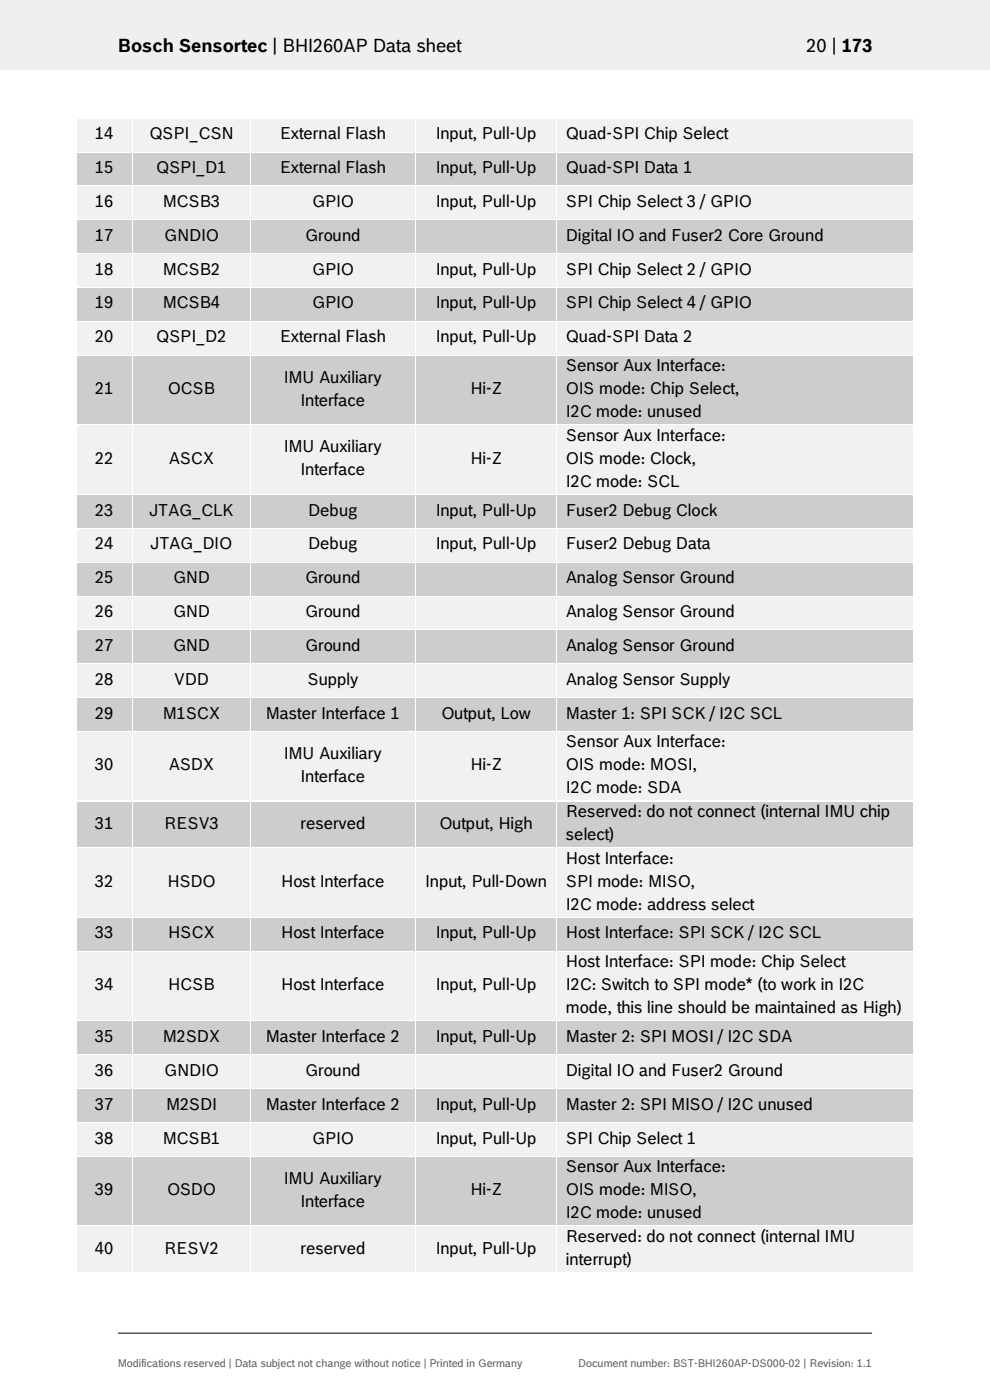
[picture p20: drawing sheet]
<svg xmlns="http://www.w3.org/2000/svg" width="210mm" height="297mm" viewBox="0 0 210 297" stroke-linecap="round" stroke-linejoin="round" font-family="sans-serif">
<defs><g id="words">
<g font-size="3.9">
<text x="25" y="11.1">Bosch Sensortec | BHI260AP Data sheet</text>
<text x="171" y="11.1">20 | 173</text>
</g>
<g font-size="3.5">
<text x="20.2" y="29.5">14</text>
<text x="31.7" y="29.5">QSPI_CSN</text>
<text x="59.4" y="29.5">External Flash</text>
<text x="92.5" y="29.5">Input, Pull-Up</text>
<text x="120.1" y="29.5">Quad-SPI Chip Select</text>
<text x="20.2" y="36.7">15</text>
<text x="33.1" y="36.7">QSPI_D1</text>
<text x="59.4" y="36.7">External Flash</text>
<text x="92.5" y="36.7">Input, Pull-Up</text>
<text x="120.1" y="36.7">Quad-SPI Data 1</text>
<text x="20.2" y="43.9">16</text>
<text x="34.5" y="43.9">MCSB3</text>
<text x="66.2" y="43.9">GPIO</text>
<text x="92.5" y="43.9">Input, Pull-Up</text>
<text x="120.1" y="43.9">SPI Chip Select 3 / GPIO</text>
<text x="20.2" y="51.1">17</text>
<text x="34.8" y="51.1">GNDIO</text>
<text x="64.7" y="51.1">Ground</text>
<text x="120.1" y="51.1">Digital IO and Fuser2 Core Ground</text>
<text x="20.2" y="58.3">18</text>
<text x="34.5" y="58.3">MCSB2</text>
<text x="66.2" y="58.3">GPIO</text>
<text x="92.5" y="58.3">Input, Pull-Up</text>
<text x="120.1" y="58.3">SPI Chip Select 2 / GPIO</text>
<text x="20.2" y="65.4">19</text>
<text x="34.5" y="65.4">MCSB4</text>
<text x="66.2" y="65.4">GPIO</text>
<text x="92.5" y="65.4">Input, Pull-Up</text>
<text x="120.1" y="65.4">SPI Chip Select 4 / GPIO</text>
<text x="20.2" y="72.6">20</text>
<text x="33.1" y="72.6">QSPI_D2</text>
<text x="59.4" y="72.6">External Flash</text>
<text x="92.5" y="72.6">Input, Pull-Up</text>
<text x="120.1" y="72.6">Quad-SPI Data 2</text>
<text x="20.2" y="83.6">21</text>
<text x="35.6" y="83.6">OCSB</text>
<text x="60.2" y="81.2">IMU Auxiliary</text>
<text x="99.8" y="83.6">Hi-Z</text>
<text x="120.1" y="78.7">Sensor Aux Interface:</text>
<text x="120.1" y="83.6">OIS mode: Chip Select,</text>
<text x="63.8" y="86.1">Interface</text>
<text x="120.1" y="88.5">I2C mode: unused</text>
<text x="60.2" y="96">IMU Auxiliary</text>
<text x="120.1" y="93.5">Sensor Aux Interface:</text>
<text x="20.2" y="98.4">22</text>
<text x="35.8" y="98.4">ASCX</text>
<text x="63.8" y="100.8">Interface</text>
<text x="99.8" y="98.4">Hi-Z</text>
<text x="120.1" y="98.4">OIS mode: Clock,</text>
<text x="120.1" y="103.3">I2C mode: SCL</text>
<text x="20.2" y="109.4">23</text>
<text x="31.7" y="109.4">JTAG_CLK</text>
<text x="65.4" y="109.4">Debug</text>
<text x="92.5" y="109.4">Input, Pull-Up</text>
<text x="120.1" y="109.4">Fuser2 Debug Clock</text>
<text x="20.2" y="116.5">24</text>
<text x="32" y="116.5">JTAG_DIO</text>
<text x="65.4" y="116.5">Debug</text>
<text x="92.5" y="116.5">Input, Pull-Up</text>
<text x="120.1" y="116.5">Fuser2 Debug Data</text>
<text x="20.2" y="123.7">25</text>
<text x="36.7" y="123.7">GND</text>
<text x="64.7" y="123.7">Ground</text>
<text x="120.1" y="123.7">Analog Sensor Ground</text>
<text x="20.2" y="130.9">26</text>
<text x="36.7" y="130.9">GND</text>
<text x="64.7" y="130.9">Ground</text>
<text x="120.1" y="130.9">Analog Sensor Ground</text>
<text x="20.2" y="138.1">27</text>
<text x="36.7" y="138.1">GND</text>
<text x="64.7" y="138.1">Ground</text>
<text x="120.1" y="138.1">Analog Sensor Ground</text>
<text x="20.2" y="145.2">28</text>
<text x="36.9" y="145.2">VDD</text>
<text x="65.2" y="145.2">Supply</text>
<text x="120.1" y="145.2">Analog Sensor Supply</text>
<text x="20.2" y="152.4">29</text>
<text x="34.5" y="152.4">M1SCX</text>
<text x="56.4" y="152.4">Master Interface 1</text>
<text x="93.6" y="152.4">Output, Low</text>
<text x="120.1" y="152.4">Master 1: SPI SCK / I2C SCL</text>
<text x="60.2" y="161">IMU Auxiliary</text>
<text x="120.1" y="158.5">Sensor Aux Interface:</text>
<text x="20.2" y="163.4">30</text>
<text x="35.8" y="163.4">ASDX</text>
<text x="63.8" y="165.9">Interface</text>
<text x="99.8" y="163.4">Hi-Z</text>
<text x="120.1" y="163.4">OIS mode: MOSI,</text>
<text x="120.1" y="168.3">I2C mode: SDA</text>
<text x="120.1" y="173.4">Reserved: do not connect (internal IMU chip</text>
<text x="20.2" y="175.8">31</text>
<text x="34.8" y="175.8">RESV3</text>
<text x="63.8" y="175.8">reserved</text>
<text x="93.2" y="175.8">Output, High</text>
<text x="120.1" y="178.2">select)</text>
<text x="120.1" y="183.3">Host Interface:</text>
<text x="20.2" y="188.1">32</text>
<text x="35.5" y="188.1">HSDO</text>
<text x="59.6" y="188.1">Host Interface</text>
<text x="90.2" y="188.1">Input, Pull-Down</text>
<text x="120.1" y="188.1">SPI mode: MISO,</text>
<text x="120.1" y="193">I2C mode: address select</text>
<text x="20.2" y="199.1">33</text>
<text x="35.7" y="199.1">HSCX</text>
<text x="59.6" y="199.1">Host Interface</text>
<text x="92.5" y="199.1">Input, Pull-Up</text>
<text x="120.1" y="199.1">Host Interface: SPI SCK / I2C SCL</text>
<text x="120.1" y="205.2">Host Interface: SPI mode: Chip Select</text>
<text x="20.2" y="210.1">34</text>
<text x="35.7" y="210.1">HCSB</text>
<text x="59.6" y="210.1">Host Interface</text>
<text x="92.5" y="210.1">Input, Pull-Up</text>
<text x="120.1" y="210.1">I2C: Switch to SPI mode* (to work in I2C</text>
<text x="120.1" y="214.9">mode, this line should be maintained as High)</text>
<text x="20.2" y="221.1">35</text>
<text x="34.5" y="221.1">M2SDX</text>
<text x="56.4" y="221.1">Master Interface 2</text>
<text x="92.5" y="221.1">Input, Pull-Up</text>
<text x="120.1" y="221.1">Master 2: SPI MOSI / I2C SDA</text>
<text x="20.2" y="228.2">36</text>
<text x="34.8" y="228.2">GNDIO</text>
<text x="64.7" y="228.2">Ground</text>
<text x="120.1" y="228.2">Digital IO and Fuser2 Ground</text>
<text x="20.2" y="235.4">37</text>
<text x="35.2" y="235.4">M2SDI</text>
<text x="56.4" y="235.4">Master Interface 2</text>
<text x="92.5" y="235.4">Input, Pull-Up</text>
<text x="120.1" y="235.4">Master 2: SPI MISO / I2C unused</text>
<text x="20.2" y="242.6">38</text>
<text x="34.5" y="242.6">MCSB1</text>
<text x="66.2" y="242.6">GPIO</text>
<text x="92.5" y="242.6">Input, Pull-Up</text>
<text x="120.1" y="242.6">SPI Chip Select 1</text>
<text x="60.2" y="251.1">IMU Auxiliary</text>
<text x="120.1" y="248.7">Sensor Aux Interface:</text>
<text x="20.2" y="253.6">39</text>
<text x="35.4" y="253.6">OSDO</text>
<text x="63.8" y="256">Interface</text>
<text x="99.8" y="253.6">Hi-Z</text>
<text x="120.1" y="253.6">OIS mode: MISO,</text>
<text x="120.1" y="258.4">I2C mode: unused</text>
<text x="120.1" y="263.5">Reserved: do not connect (internal IMU</text>
<text x="20.2" y="265.9">40</text>
<text x="34.8" y="265.9">RESV2</text>
<text x="63.8" y="265.9">reserved</text>
<text x="92.5" y="265.9">Input, Pull-Up</text>
<text x="120.1" y="268.4">interrupt)</text>
</g>
<g font-size="2.3" fill="#535f6b">
<text x="25" y="290">Modifications reserved | Data subject not change without notice | Printed in Germany</text>
<text x="122.7" y="290">Document number: BST-BHI260AP-DS000-02 | Revision: 1.1</text>
</g>
</g></defs>
<path d="M0 0h210v14.8h-210z" fill="#efeff0"/>
<path d="M25 282.8h160" fill="none" stroke="#000" stroke-width=".21"/>
<g fill="#f1f1f1">
<path d="M16.3 25.2h11.7v7h-11.7z" fill-rule="evenodd"/>
<path d="M18 26.2h8.2v4.9h-8.2z" fill-rule="evenodd"/>
<path d="M28.2 25.2h24.8v7h-24.8z" fill-rule="evenodd"/>
<path d="M30 26.2h21.2v4.9h-21.2z" fill-rule="evenodd"/>
<path d="M53.2 25.2h34.9v7h-34.9z" fill-rule="evenodd"/>
<path d="M55 26.2h31.2v4.9h-31.2z" fill-rule="evenodd"/>
<path d="M88.2 25.2h29.9v7h-29.9z" fill-rule="evenodd"/>
<path d="M90 26.2h26.2v4.9h-26.2z" fill-rule="evenodd"/>
<path d="M118.2 25.2h75.6v7h-75.6z" fill-rule="evenodd"/>
<path d="M120.1 26.2h71.8v4.9h-71.8z" fill-rule="evenodd"/>
</g>
<g fill="#fff">
<path d="M16 25h.2v.2h-.2z"/>
<path d="M16.2 25h11.8v.2h-11.8z"/>
<path d="M28 25h.2v.2h-.2z"/>
<path d="M28.2 25h24.8v.2h-24.8z"/>
<path d="M53 25h.2v.2h-.2z"/>
<path d="M53.2 25h34.9v.2h-34.9z"/>
<path d="M88.1 25h.1v.2h-.1z"/>
<path d="M88.2 25h29.9v.2h-29.9z"/>
<path d="M118.1 25h.1v.2h-.1z"/>
<path d="M118.2 25h75.6v.2h-75.6z"/>
<path d="M193.8 25h.1v.2h-.1z"/>
<path d="M16 25.2h.2v7h-.2z"/>
<path d="M28 25.2h.2v7h-.2z"/>
<path d="M53 25.2h.2v7h-.2z"/>
<path d="M88.1 25.2h.1v7h-.1z"/>
<path d="M118.1 25.2h.1v7h-.1z"/>
<path d="M193.8 25.2h.1v7h-.1z"/>
</g>
<g fill="#cdcdcd">
<path d="M16.3 32.4h11.7v7h-11.7z" fill-rule="evenodd"/>
<path d="M18 33.4h8.2v4.9h-8.2z" fill-rule="evenodd"/>
<path d="M28.2 32.4h24.8v7h-24.8z" fill-rule="evenodd"/>
<path d="M30 33.4h21.2v4.9h-21.2z" fill-rule="evenodd"/>
<path d="M53.2 32.4h34.9v7h-34.9z" fill-rule="evenodd"/>
<path d="M55 33.4h31.2v4.9h-31.2z" fill-rule="evenodd"/>
<path d="M88.2 32.4h29.9v7h-29.9z" fill-rule="evenodd"/>
<path d="M90 33.4h26.2v4.9h-26.2z" fill-rule="evenodd"/>
<path d="M118.2 32.4h75.6v7h-75.6z" fill-rule="evenodd"/>
<path d="M120.1 33.4h71.8v4.9h-71.8z" fill-rule="evenodd"/>
</g>
<g fill="#fff">
<path d="M16 32.2h.2v.1h-.2z"/>
<path d="M16.2 32.2h11.8v.1h-11.8z"/>
<path d="M28 32.2h.2v.1h-.2z"/>
<path d="M28.2 32.2h24.8v.1h-24.8z"/>
<path d="M53 32.2h.2v.1h-.2z"/>
<path d="M53.2 32.2h34.9v.1h-34.9z"/>
<path d="M88.1 32.2h.1v.1h-.1z"/>
<path d="M88.2 32.2h29.9v.1h-29.9z"/>
<path d="M118.1 32.2h.1v.1h-.1z"/>
<path d="M118.2 32.2h75.6v.1h-75.6z"/>
<path d="M193.8 32.2h.1v.1h-.1z"/>
<path d="M16 32.3h.2v7.1h-.2z"/>
<path d="M28 32.3h.2v7.1h-.2z"/>
<path d="M53 32.3h.2v7.1h-.2z"/>
<path d="M88.1 32.3h.1v7.1h-.1z"/>
<path d="M118.1 32.3h.1v7.1h-.1z"/>
<path d="M193.8 32.3h.1v7.1h-.1z"/>
</g>
<g fill="#f1f1f1">
<path d="M16.3 39.5h11.7v7.1h-11.7z" fill-rule="evenodd"/>
<path d="M18 40.6h8.2v4.9h-8.2z" fill-rule="evenodd"/>
<path d="M28.2 39.5h24.8v7.1h-24.8z" fill-rule="evenodd"/>
<path d="M30 40.6h21.2v4.9h-21.2z" fill-rule="evenodd"/>
<path d="M53.2 39.5h34.9v7.1h-34.9z" fill-rule="evenodd"/>
<path d="M55 40.6h31.2v4.9h-31.2z" fill-rule="evenodd"/>
<path d="M88.2 39.5h29.9v7.1h-29.9z" fill-rule="evenodd"/>
<path d="M90 40.6h26.2v4.9h-26.2z" fill-rule="evenodd"/>
<path d="M118.2 39.5h75.6v7.1h-75.6z" fill-rule="evenodd"/>
<path d="M120.1 40.6h71.8v4.9h-71.8z" fill-rule="evenodd"/>
</g>
<g fill="#fff">
<path d="M16 39.4h.2v.1h-.2z"/>
<path d="M16.2 39.4h11.8v.1h-11.8z"/>
<path d="M28 39.4h.2v.1h-.2z"/>
<path d="M28.2 39.4h24.8v.1h-24.8z"/>
<path d="M53 39.4h.2v.1h-.2z"/>
<path d="M53.2 39.4h34.9v.1h-34.9z"/>
<path d="M88.1 39.4h.1v.1h-.1z"/>
<path d="M88.2 39.4h29.9v.1h-29.9z"/>
<path d="M118.1 39.4h.1v.1h-.1z"/>
<path d="M118.2 39.4h75.6v.1h-75.6z"/>
<path d="M193.8 39.4h.1v.1h-.1z"/>
<path d="M16 39.5h.2v7.1h-.2z"/>
<path d="M28 39.5h.2v7.1h-.2z"/>
<path d="M53 39.5h.2v7.1h-.2z"/>
<path d="M88.1 39.5h.1v7.1h-.1z"/>
<path d="M118.1 39.5h.1v7.1h-.1z"/>
<path d="M193.8 39.5h.1v7.1h-.1z"/>
</g>
<g fill="#cdcdcd">
<path d="M16.3 46.7h11.7v7h-11.7z" fill-rule="evenodd"/>
<path d="M18 47.8h8.2v4.9h-8.2z" fill-rule="evenodd"/>
<path d="M28.2 46.7h24.8v7h-24.8z" fill-rule="evenodd"/>
<path d="M30 47.8h21.2v4.9h-21.2z" fill-rule="evenodd"/>
<path d="M53.2 46.7h34.9v7h-34.9z" fill-rule="evenodd"/>
<path d="M55 47.8h31.2v4.9h-31.2z" fill-rule="evenodd"/>
<path d="M88.2 46.7h29.9v7h-29.9z" fill-rule="evenodd"/>
<path d="M90 47.8h26.2v4.9h-26.2z" fill-rule="evenodd"/>
<path d="M118.2 46.7h75.6v7h-75.6z" fill-rule="evenodd"/>
<path d="M120.1 47.8h71.8v4.9h-71.8z" fill-rule="evenodd"/>
</g>
<g fill="#fff">
<path d="M16 46.6h.2v.1h-.2z"/>
<path d="M16.2 46.6h11.8v.1h-11.8z"/>
<path d="M28 46.6h.2v.1h-.2z"/>
<path d="M28.2 46.6h24.8v.1h-24.8z"/>
<path d="M53 46.6h.2v.1h-.2z"/>
<path d="M53.2 46.6h34.9v.1h-34.9z"/>
<path d="M88.1 46.6h.1v.1h-.1z"/>
<path d="M88.2 46.6h29.9v.1h-29.9z"/>
<path d="M118.1 46.6h.1v.1h-.1z"/>
<path d="M118.2 46.6h75.6v.1h-75.6z"/>
<path d="M193.8 46.6h.1v.1h-.1z"/>
<path d="M16 46.7h.2v7h-.2z"/>
<path d="M28 46.7h.2v7h-.2z"/>
<path d="M53 46.7h.2v7h-.2z"/>
<path d="M88.1 46.7h.1v7h-.1z"/>
<path d="M118.1 46.7h.1v7h-.1z"/>
<path d="M193.8 46.7h.1v7h-.1z"/>
</g>
<g fill="#f1f1f1">
<path d="M16.3 53.9h11.7v7h-11.7z" fill-rule="evenodd"/>
<path d="M18 55h8.2v4.9h-8.2z" fill-rule="evenodd"/>
<path d="M28.2 53.9h24.8v7h-24.8z" fill-rule="evenodd"/>
<path d="M30 55h21.2v4.9h-21.2z" fill-rule="evenodd"/>
<path d="M53.2 53.9h34.9v7h-34.9z" fill-rule="evenodd"/>
<path d="M55 55h31.2v4.9h-31.2z" fill-rule="evenodd"/>
<path d="M88.2 53.9h29.9v7h-29.9z" fill-rule="evenodd"/>
<path d="M90 55h26.2v4.9h-26.2z" fill-rule="evenodd"/>
<path d="M118.2 53.9h75.6v7h-75.6z" fill-rule="evenodd"/>
<path d="M120.1 55h71.8v4.9h-71.8z" fill-rule="evenodd"/>
</g>
<g fill="#fff">
<path d="M16 53.7h.2v.2h-.2z"/>
<path d="M16.2 53.7h11.8v.2h-11.8z"/>
<path d="M28 53.7h.2v.2h-.2z"/>
<path d="M28.2 53.7h24.8v.2h-24.8z"/>
<path d="M53 53.7h.2v.2h-.2z"/>
<path d="M53.2 53.7h34.9v.2h-34.9z"/>
<path d="M88.1 53.7h.1v.2h-.1z"/>
<path d="M88.2 53.7h29.9v.2h-29.9z"/>
<path d="M118.1 53.7h.1v.2h-.1z"/>
<path d="M118.2 53.7h75.6v.2h-75.6z"/>
<path d="M193.8 53.7h.1v.2h-.1z"/>
<path d="M16 53.9h.2v7h-.2z"/>
<path d="M28 53.9h.2v7h-.2z"/>
<path d="M53 53.9h.2v7h-.2z"/>
<path d="M88.1 53.9h.1v7h-.1z"/>
<path d="M118.1 53.9h.1v7h-.1z"/>
<path d="M193.8 53.9h.1v7h-.1z"/>
</g>
<g fill="#cdcdcd">
<path d="M16.3 61.1h11.7v7h-11.7z" fill-rule="evenodd"/>
<path d="M18 62.1h8.2v4.9h-8.2z" fill-rule="evenodd"/>
<path d="M28.2 61.1h24.8v7h-24.8z" fill-rule="evenodd"/>
<path d="M30 62.1h21.2v4.9h-21.2z" fill-rule="evenodd"/>
<path d="M53.2 61.1h34.9v7h-34.9z" fill-rule="evenodd"/>
<path d="M55 62.1h31.2v4.9h-31.2z" fill-rule="evenodd"/>
<path d="M88.2 61.1h29.9v7h-29.9z" fill-rule="evenodd"/>
<path d="M90 62.1h26.2v4.9h-26.2z" fill-rule="evenodd"/>
<path d="M118.2 61.1h75.6v7h-75.6z" fill-rule="evenodd"/>
<path d="M120.1 62.1h71.8v4.9h-71.8z" fill-rule="evenodd"/>
</g>
<g fill="#fff">
<path d="M16 60.9h.2v.2h-.2z"/>
<path d="M16.2 60.9h11.8v.2h-11.8z"/>
<path d="M28 60.9h.2v.2h-.2z"/>
<path d="M28.2 60.9h24.8v.2h-24.8z"/>
<path d="M53 60.9h.2v.2h-.2z"/>
<path d="M53.2 60.9h34.9v.2h-34.9z"/>
<path d="M88.1 60.9h.1v.2h-.1z"/>
<path d="M88.2 60.9h29.9v.2h-29.9z"/>
<path d="M118.1 60.9h.1v.2h-.1z"/>
<path d="M118.2 60.9h75.6v.2h-75.6z"/>
<path d="M193.8 60.9h.1v.2h-.1z"/>
<path d="M16 61.1h.2v7h-.2z"/>
<path d="M28 61.1h.2v7h-.2z"/>
<path d="M53 61.1h.2v7h-.2z"/>
<path d="M88.1 61.1h.1v7h-.1z"/>
<path d="M118.1 61.1h.1v7h-.1z"/>
<path d="M193.8 61.1h.1v7h-.1z"/>
</g>
<g fill="#f1f1f1">
<path d="M16.3 68.3h11.7v7h-11.7z" fill-rule="evenodd"/>
<path d="M18 69.3h8.2v4.9h-8.2z" fill-rule="evenodd"/>
<path d="M28.2 68.3h24.8v7h-24.8z" fill-rule="evenodd"/>
<path d="M30 69.3h21.2v4.9h-21.2z" fill-rule="evenodd"/>
<path d="M53.2 68.3h34.9v7h-34.9z" fill-rule="evenodd"/>
<path d="M55 69.3h31.2v4.9h-31.2z" fill-rule="evenodd"/>
<path d="M88.2 68.3h29.9v7h-29.9z" fill-rule="evenodd"/>
<path d="M90 69.3h26.2v4.9h-26.2z" fill-rule="evenodd"/>
<path d="M118.2 68.3h75.6v7h-75.6z" fill-rule="evenodd"/>
<path d="M120.1 69.3h71.8v4.9h-71.8z" fill-rule="evenodd"/>
</g>
<g fill="#fff">
<path d="M16 68.1h.2v.1h-.2z"/>
<path d="M16.2 68.1h11.8v.1h-11.8z"/>
<path d="M28 68.1h.2v.1h-.2z"/>
<path d="M28.2 68.1h24.8v.1h-24.8z"/>
<path d="M53 68.1h.2v.1h-.2z"/>
<path d="M53.2 68.1h34.9v.1h-34.9z"/>
<path d="M88.1 68.1h.1v.1h-.1z"/>
<path d="M88.2 68.1h29.9v.1h-29.9z"/>
<path d="M118.1 68.1h.1v.1h-.1z"/>
<path d="M118.2 68.1h75.6v.1h-75.6z"/>
<path d="M193.8 68.1h.1v.1h-.1z"/>
<path d="M16 68.2h.2v7.1h-.2z"/>
<path d="M28 68.2h.2v7.1h-.2z"/>
<path d="M53 68.2h.2v7.1h-.2z"/>
<path d="M88.1 68.2h.1v7.1h-.1z"/>
<path d="M118.1 68.2h.1v7.1h-.1z"/>
<path d="M193.8 68.2h.1v7.1h-.1z"/>
</g>
<g fill="#cdcdcd">
<path d="M16.3 75.4h11.7v14.6h-11.7z" fill-rule="evenodd"/>
<path d="M18 80.3h8.2v4.9h-8.2z" fill-rule="evenodd"/>
<path d="M28.2 75.4h24.8v14.6h-24.8z" fill-rule="evenodd"/>
<path d="M30 80.3h21.2v4.9h-21.2z" fill-rule="evenodd"/>
<path d="M53.2 75.4h34.9v14.6h-34.9z" fill-rule="evenodd"/>
<path d="M55 77.9h31.2v4.9h-31.2z" fill-rule="evenodd"/>
<path d="M55 82.8h31.2v4.8h-31.2z" fill-rule="evenodd"/>
<path d="M88.2 75.4h29.9v14.6h-29.9z" fill-rule="evenodd"/>
<path d="M90 80.3h26.2v4.9h-26.2z" fill-rule="evenodd"/>
<path d="M118.2 75.4h75.6v14.6h-75.6z" fill-rule="evenodd"/>
<path d="M120.1 80.3h71.8v4.9h-71.8z" fill-rule="evenodd"/>
</g>
<g fill="#cdcdcd">
<path d="M120.1 75.4h71.8v4.9h-71.8z"/>
<path d="M120.1 85.2h71.8v4.8h-71.8z"/>
</g>
<g fill="#fff">
<path d="M16 75.3h.2v.1h-.2z"/>
<path d="M16.2 75.3h11.8v.1h-11.8z"/>
<path d="M28 75.3h.2v.1h-.2z"/>
<path d="M28.2 75.3h24.8v.1h-24.8z"/>
<path d="M53 75.3h.2v.1h-.2z"/>
<path d="M53.2 75.3h34.9v.1h-34.9z"/>
<path d="M88.1 75.3h.1v.1h-.1z"/>
<path d="M88.2 75.3h29.9v.1h-29.9z"/>
<path d="M118.1 75.3h.1v.1h-.1z"/>
<path d="M118.2 75.3h75.6v.1h-75.6z"/>
<path d="M193.8 75.3h.1v.1h-.1z"/>
<path d="M16 75.4h.2v14.6h-.2z"/>
<path d="M28 75.4h.2v14.6h-.2z"/>
<path d="M53 75.4h.2v14.6h-.2z"/>
<path d="M88.1 75.4h.1v14.6h-.1z"/>
<path d="M118.1 75.4h.1v14.6h-.1z"/>
<path d="M193.8 75.4h.1v14.6h-.1z"/>
</g>
<g fill="#f1f1f1">
<path d="M16.3 90.2h11.7v14.6h-11.7z" fill-rule="evenodd"/>
<path d="M18 95.1h8.2v4.8h-8.2z" fill-rule="evenodd"/>
<path d="M28.2 90.2h24.8v14.6h-24.8z" fill-rule="evenodd"/>
<path d="M30 95.1h21.2v4.8h-21.2z" fill-rule="evenodd"/>
<path d="M53.2 90.2h34.9v14.6h-34.9z" fill-rule="evenodd"/>
<path d="M55 92.7h31.2v4.8h-31.2z" fill-rule="evenodd"/>
<path d="M55 97.5h31.2v4.9h-31.2z" fill-rule="evenodd"/>
<path d="M88.2 90.2h29.9v14.6h-29.9z" fill-rule="evenodd"/>
<path d="M90 95.1h26.2v4.8h-26.2z" fill-rule="evenodd"/>
<path d="M118.2 90.2h75.6v14.6h-75.6z" fill-rule="evenodd"/>
<path d="M120.1 95.1h71.8v4.8h-71.8z" fill-rule="evenodd"/>
</g>
<g fill="#f1f1f1">
<path d="M120.1 90.2h71.8v4.9h-71.8z"/>
<path d="M120.1 99.9h71.8v4.9h-71.8z"/>
</g>
<g fill="#fff">
<path d="M16 90h.2v.2h-.2z"/>
<path d="M16.2 90h11.8v.2h-11.8z"/>
<path d="M28 90h.2v.2h-.2z"/>
<path d="M28.2 90h24.8v.2h-24.8z"/>
<path d="M53 90h.2v.2h-.2z"/>
<path d="M53.2 90h34.9v.2h-34.9z"/>
<path d="M88.1 90h.1v.2h-.1z"/>
<path d="M88.2 90h29.9v.2h-29.9z"/>
<path d="M118.1 90h.1v.2h-.1z"/>
<path d="M118.2 90h75.6v.2h-75.6z"/>
<path d="M193.8 90h.1v.2h-.1z"/>
<path d="M16 90.2h.2v14.6h-.2z"/>
<path d="M28 90.2h.2v14.6h-.2z"/>
<path d="M53 90.2h.2v14.6h-.2z"/>
<path d="M88.1 90.2h.1v14.6h-.1z"/>
<path d="M118.1 90.2h.1v14.6h-.1z"/>
<path d="M193.8 90.2h.1v14.6h-.1z"/>
</g>
<g fill="#cdcdcd">
<path d="M16.3 105h11.7v7h-11.7z" fill-rule="evenodd"/>
<path d="M18 106.1h8.2v4.9h-8.2z" fill-rule="evenodd"/>
<path d="M28.2 105h24.8v7h-24.8z" fill-rule="evenodd"/>
<path d="M30 106.1h21.2v4.9h-21.2z" fill-rule="evenodd"/>
<path d="M53.2 105h34.9v7h-34.9z" fill-rule="evenodd"/>
<path d="M55 106.1h31.2v4.9h-31.2z" fill-rule="evenodd"/>
<path d="M88.2 105h29.9v7h-29.9z" fill-rule="evenodd"/>
<path d="M90 106.1h26.2v4.9h-26.2z" fill-rule="evenodd"/>
<path d="M118.2 105h75.6v7h-75.6z" fill-rule="evenodd"/>
<path d="M120.1 106.1h71.8v4.9h-71.8z" fill-rule="evenodd"/>
</g>
<g fill="#fff">
<path d="M16 104.8h.2v.2h-.2z"/>
<path d="M16.2 104.8h11.8v.2h-11.8z"/>
<path d="M28 104.8h.2v.2h-.2z"/>
<path d="M28.2 104.8h24.8v.2h-24.8z"/>
<path d="M53 104.8h.2v.2h-.2z"/>
<path d="M53.2 104.8h34.9v.2h-34.9z"/>
<path d="M88.1 104.8h.1v.2h-.1z"/>
<path d="M88.2 104.8h29.9v.2h-29.9z"/>
<path d="M118.1 104.8h.1v.2h-.1z"/>
<path d="M118.2 104.8h75.6v.2h-75.6z"/>
<path d="M193.8 104.8h.1v.2h-.1z"/>
<path d="M16 105h.2v7h-.2z"/>
<path d="M28 105h.2v7h-.2z"/>
<path d="M53 105h.2v7h-.2z"/>
<path d="M88.1 105h.1v7h-.1z"/>
<path d="M118.1 105h.1v7h-.1z"/>
<path d="M193.8 105h.1v7h-.1z"/>
</g>
<g fill="#f1f1f1">
<path d="M16.3 112.2h11.7v7h-11.7z" fill-rule="evenodd"/>
<path d="M18 113.2h8.2v4.9h-8.2z" fill-rule="evenodd"/>
<path d="M28.2 112.2h24.8v7h-24.8z" fill-rule="evenodd"/>
<path d="M30 113.2h21.2v4.9h-21.2z" fill-rule="evenodd"/>
<path d="M53.2 112.2h34.9v7h-34.9z" fill-rule="evenodd"/>
<path d="M55 113.2h31.2v4.9h-31.2z" fill-rule="evenodd"/>
<path d="M88.2 112.2h29.9v7h-29.9z" fill-rule="evenodd"/>
<path d="M90 113.2h26.2v4.9h-26.2z" fill-rule="evenodd"/>
<path d="M118.2 112.2h75.6v7h-75.6z" fill-rule="evenodd"/>
<path d="M120.1 113.2h71.8v4.9h-71.8z" fill-rule="evenodd"/>
</g>
<g fill="#fff">
<path d="M16 112h.2v.2h-.2z"/>
<path d="M16.2 112h11.8v.2h-11.8z"/>
<path d="M28 112h.2v.2h-.2z"/>
<path d="M28.2 112h24.8v.2h-24.8z"/>
<path d="M53 112h.2v.2h-.2z"/>
<path d="M53.2 112h34.9v.2h-34.9z"/>
<path d="M88.1 112h.1v.2h-.1z"/>
<path d="M88.2 112h29.9v.2h-29.9z"/>
<path d="M118.1 112h.1v.2h-.1z"/>
<path d="M118.2 112h75.6v.2h-75.6z"/>
<path d="M193.8 112h.1v.2h-.1z"/>
<path d="M16 112.2h.2v7h-.2z"/>
<path d="M28 112.2h.2v7h-.2z"/>
<path d="M53 112.2h.2v7h-.2z"/>
<path d="M88.1 112.2h.1v7h-.1z"/>
<path d="M118.1 112.2h.1v7h-.1z"/>
<path d="M193.8 112.2h.1v7h-.1z"/>
</g>
<g fill="#cdcdcd">
<path d="M16.3 119.4h11.7v7h-11.7z" fill-rule="evenodd"/>
<path d="M18 120.4h8.2v4.9h-8.2z" fill-rule="evenodd"/>
<path d="M28.2 119.4h24.8v7h-24.8z" fill-rule="evenodd"/>
<path d="M30 120.4h21.2v4.9h-21.2z" fill-rule="evenodd"/>
<path d="M53.2 119.4h34.9v7h-34.9z" fill-rule="evenodd"/>
<path d="M55 120.4h31.2v4.9h-31.2z" fill-rule="evenodd"/>
<path d="M88.2 119.4h29.9v7h-29.9z" fill-rule="evenodd"/>
<path d="M90 120.4h26.2v4.9h-26.2z" fill-rule="evenodd"/>
<path d="M118.2 119.4h75.6v7h-75.6z" fill-rule="evenodd"/>
<path d="M120.1 120.4h71.8v4.9h-71.8z" fill-rule="evenodd"/>
</g>
<g fill="#fff">
<path d="M16 119.2h.2v.1h-.2z"/>
<path d="M16.2 119.2h11.8v.1h-11.8z"/>
<path d="M28 119.2h.2v.1h-.2z"/>
<path d="M28.2 119.2h24.8v.1h-24.8z"/>
<path d="M53 119.2h.2v.1h-.2z"/>
<path d="M53.2 119.2h34.9v.1h-34.9z"/>
<path d="M88.1 119.2h.1v.1h-.1z"/>
<path d="M88.2 119.2h29.9v.1h-29.9z"/>
<path d="M118.1 119.2h.1v.1h-.1z"/>
<path d="M118.2 119.2h75.6v.1h-75.6z"/>
<path d="M193.8 119.2h.1v.1h-.1z"/>
<path d="M16 119.3h.2v7.1h-.2z"/>
<path d="M28 119.3h.2v7.1h-.2z"/>
<path d="M53 119.3h.2v7.1h-.2z"/>
<path d="M88.1 119.3h.1v7.1h-.1z"/>
<path d="M118.1 119.3h.1v7.1h-.1z"/>
<path d="M193.8 119.3h.1v7.1h-.1z"/>
</g>
<g fill="#f1f1f1">
<path d="M16.3 126.5h11.7v7.1h-11.7z" fill-rule="evenodd"/>
<path d="M18 127.6h8.2v4.9h-8.2z" fill-rule="evenodd"/>
<path d="M28.2 126.5h24.8v7.1h-24.8z" fill-rule="evenodd"/>
<path d="M30 127.6h21.2v4.9h-21.2z" fill-rule="evenodd"/>
<path d="M53.2 126.5h34.9v7.1h-34.9z" fill-rule="evenodd"/>
<path d="M55 127.6h31.2v4.9h-31.2z" fill-rule="evenodd"/>
<path d="M88.2 126.5h29.9v7.1h-29.9z" fill-rule="evenodd"/>
<path d="M90 127.6h26.2v4.9h-26.2z" fill-rule="evenodd"/>
<path d="M118.2 126.5h75.6v7.1h-75.6z" fill-rule="evenodd"/>
<path d="M120.1 127.6h71.8v4.9h-71.8z" fill-rule="evenodd"/>
</g>
<g fill="#fff">
<path d="M16 126.4h.2v.1h-.2z"/>
<path d="M16.2 126.4h11.8v.1h-11.8z"/>
<path d="M28 126.4h.2v.1h-.2z"/>
<path d="M28.2 126.4h24.8v.1h-24.8z"/>
<path d="M53 126.4h.2v.1h-.2z"/>
<path d="M53.2 126.4h34.9v.1h-34.9z"/>
<path d="M88.1 126.4h.1v.1h-.1z"/>
<path d="M88.2 126.4h29.9v.1h-29.9z"/>
<path d="M118.1 126.4h.1v.1h-.1z"/>
<path d="M118.2 126.4h75.6v.1h-75.6z"/>
<path d="M193.8 126.4h.1v.1h-.1z"/>
<path d="M16 126.5h.2v7.1h-.2z"/>
<path d="M28 126.5h.2v7.1h-.2z"/>
<path d="M53 126.5h.2v7.1h-.2z"/>
<path d="M88.1 126.5h.1v7.1h-.1z"/>
<path d="M118.1 126.5h.1v7.1h-.1z"/>
<path d="M193.8 126.5h.1v7.1h-.1z"/>
</g>
<g fill="#cdcdcd">
<path d="M16.3 133.7h11.7v7h-11.7z" fill-rule="evenodd"/>
<path d="M18 134.8h8.2v4.9h-8.2z" fill-rule="evenodd"/>
<path d="M28.2 133.7h24.8v7h-24.8z" fill-rule="evenodd"/>
<path d="M30 134.8h21.2v4.9h-21.2z" fill-rule="evenodd"/>
<path d="M53.2 133.7h34.9v7h-34.9z" fill-rule="evenodd"/>
<path d="M55 134.8h31.2v4.9h-31.2z" fill-rule="evenodd"/>
<path d="M88.2 133.7h29.9v7h-29.9z" fill-rule="evenodd"/>
<path d="M90 134.8h26.2v4.9h-26.2z" fill-rule="evenodd"/>
<path d="M118.2 133.7h75.6v7h-75.6z" fill-rule="evenodd"/>
<path d="M120.1 134.8h71.8v4.9h-71.8z" fill-rule="evenodd"/>
</g>
<g fill="#fff">
<path d="M16 133.6h.2v.1h-.2z"/>
<path d="M16.2 133.6h11.8v.1h-11.8z"/>
<path d="M28 133.6h.2v.1h-.2z"/>
<path d="M28.2 133.6h24.8v.1h-24.8z"/>
<path d="M53 133.6h.2v.1h-.2z"/>
<path d="M53.2 133.6h34.9v.1h-34.9z"/>
<path d="M88.1 133.6h.1v.1h-.1z"/>
<path d="M88.2 133.6h29.9v.1h-29.9z"/>
<path d="M118.1 133.6h.1v.1h-.1z"/>
<path d="M118.2 133.6h75.6v.1h-75.6z"/>
<path d="M193.8 133.6h.1v.1h-.1z"/>
<path d="M16 133.7h.2v7h-.2z"/>
<path d="M28 133.7h.2v7h-.2z"/>
<path d="M53 133.7h.2v7h-.2z"/>
<path d="M88.1 133.7h.1v7h-.1z"/>
<path d="M118.1 133.7h.1v7h-.1z"/>
<path d="M193.8 133.7h.1v7h-.1z"/>
</g>
<g fill="#f1f1f1">
<path d="M16.3 140.9h11.7v7h-11.7z" fill-rule="evenodd"/>
<path d="M18 141.9h8.2v4.9h-8.2z" fill-rule="evenodd"/>
<path d="M28.2 140.9h24.8v7h-24.8z" fill-rule="evenodd"/>
<path d="M30 141.9h21.2v4.9h-21.2z" fill-rule="evenodd"/>
<path d="M53.2 140.9h34.9v7h-34.9z" fill-rule="evenodd"/>
<path d="M55 141.9h31.2v4.9h-31.2z" fill-rule="evenodd"/>
<path d="M88.2 140.9h29.9v7h-29.9z" fill-rule="evenodd"/>
<path d="M90 141.9h26.2v4.9h-26.2z" fill-rule="evenodd"/>
<path d="M118.2 140.9h75.6v7h-75.6z" fill-rule="evenodd"/>
<path d="M120.1 141.9h71.8v4.9h-71.8z" fill-rule="evenodd"/>
</g>
<g fill="#fff">
<path d="M16 140.7h.2v.2h-.2z"/>
<path d="M16.2 140.7h11.8v.2h-11.8z"/>
<path d="M28 140.7h.2v.2h-.2z"/>
<path d="M28.2 140.7h24.8v.2h-24.8z"/>
<path d="M53 140.7h.2v.2h-.2z"/>
<path d="M53.2 140.7h34.9v.2h-34.9z"/>
<path d="M88.1 140.7h.1v.2h-.1z"/>
<path d="M88.2 140.7h29.9v.2h-29.9z"/>
<path d="M118.1 140.7h.1v.2h-.1z"/>
<path d="M118.2 140.7h75.6v.2h-75.6z"/>
<path d="M193.8 140.7h.1v.2h-.1z"/>
<path d="M16 140.9h.2v7h-.2z"/>
<path d="M28 140.9h.2v7h-.2z"/>
<path d="M53 140.9h.2v7h-.2z"/>
<path d="M88.1 140.9h.1v7h-.1z"/>
<path d="M118.1 140.9h.1v7h-.1z"/>
<path d="M193.8 140.9h.1v7h-.1z"/>
</g>
<g fill="#cdcdcd">
<path d="M16.3 148.1h11.7v7h-11.7z" fill-rule="evenodd"/>
<path d="M18 149.1h8.2v4.9h-8.2z" fill-rule="evenodd"/>
<path d="M28.2 148.1h24.8v7h-24.8z" fill-rule="evenodd"/>
<path d="M30 149.1h21.2v4.9h-21.2z" fill-rule="evenodd"/>
<path d="M53.2 148.1h34.9v7h-34.9z" fill-rule="evenodd"/>
<path d="M55 149.1h31.2v4.9h-31.2z" fill-rule="evenodd"/>
<path d="M88.2 148.1h29.9v7h-29.9z" fill-rule="evenodd"/>
<path d="M90 149.1h26.2v4.9h-26.2z" fill-rule="evenodd"/>
<path d="M118.2 148.1h75.6v7h-75.6z" fill-rule="evenodd"/>
<path d="M120.1 149.1h71.8v4.9h-71.8z" fill-rule="evenodd"/>
</g>
<g fill="#fff">
<path d="M16 147.9h.2v.2h-.2z"/>
<path d="M16.2 147.9h11.8v.2h-11.8z"/>
<path d="M28 147.9h.2v.2h-.2z"/>
<path d="M28.2 147.9h24.8v.2h-24.8z"/>
<path d="M53 147.9h.2v.2h-.2z"/>
<path d="M53.2 147.9h34.9v.2h-34.9z"/>
<path d="M88.1 147.9h.1v.2h-.1z"/>
<path d="M88.2 147.9h29.9v.2h-29.9z"/>
<path d="M118.1 147.9h.1v.2h-.1z"/>
<path d="M118.2 147.9h75.6v.2h-75.6z"/>
<path d="M193.8 147.9h.1v.2h-.1z"/>
<path d="M16 148.1h.2v7h-.2z"/>
<path d="M28 148.1h.2v7h-.2z"/>
<path d="M53 148.1h.2v7h-.2z"/>
<path d="M88.1 148.1h.1v7h-.1z"/>
<path d="M118.1 148.1h.1v7h-.1z"/>
<path d="M193.8 148.1h.1v7h-.1z"/>
</g>
<g fill="#f1f1f1">
<path d="M16.3 155.2h11.7v14.6h-11.7z" fill-rule="evenodd"/>
<path d="M18 160.1h8.2v4.9h-8.2z" fill-rule="evenodd"/>
<path d="M28.2 155.2h24.8v14.6h-24.8z" fill-rule="evenodd"/>
<path d="M30 160.1h21.2v4.9h-21.2z" fill-rule="evenodd"/>
<path d="M53.2 155.2h34.9v14.6h-34.9z" fill-rule="evenodd"/>
<path d="M55 157.7h31.2v4.9h-31.2z" fill-rule="evenodd"/>
<path d="M55 162.6h31.2v4.8h-31.2z" fill-rule="evenodd"/>
<path d="M88.2 155.2h29.9v14.6h-29.9z" fill-rule="evenodd"/>
<path d="M90 160.1h26.2v4.9h-26.2z" fill-rule="evenodd"/>
<path d="M118.2 155.2h75.6v14.6h-75.6z" fill-rule="evenodd"/>
<path d="M120.1 160.1h71.8v4.9h-71.8z" fill-rule="evenodd"/>
</g>
<g fill="#f1f1f1">
<path d="M120.1 155.2h71.8v4.9h-71.8z"/>
<path d="M120.1 165h71.8v4.8h-71.8z"/>
</g>
<g fill="#fff">
<path d="M16 155.1h.2v.1h-.2z"/>
<path d="M16.2 155.1h11.8v.1h-11.8z"/>
<path d="M28 155.1h.2v.1h-.2z"/>
<path d="M28.2 155.1h24.8v.1h-24.8z"/>
<path d="M53 155.1h.2v.1h-.2z"/>
<path d="M53.2 155.1h34.9v.1h-34.9z"/>
<path d="M88.1 155.1h.1v.1h-.1z"/>
<path d="M88.2 155.1h29.9v.1h-29.9z"/>
<path d="M118.1 155.1h.1v.1h-.1z"/>
<path d="M118.2 155.1h75.6v.1h-75.6z"/>
<path d="M193.8 155.1h.1v.1h-.1z"/>
<path d="M16 155.2h.2v14.6h-.2z"/>
<path d="M28 155.2h.2v14.6h-.2z"/>
<path d="M53 155.2h.2v14.6h-.2z"/>
<path d="M88.1 155.2h.1v14.6h-.1z"/>
<path d="M118.1 155.2h.1v14.6h-.1z"/>
<path d="M193.8 155.2h.1v14.6h-.1z"/>
</g>
<g fill="#cdcdcd">
<path d="M16.3 170.1h11.7v9.7h-11.7z" fill-rule="evenodd"/>
<path d="M18 172.5h8.2v4.8h-8.2z" fill-rule="evenodd"/>
<path d="M28.2 170.1h24.8v9.7h-24.8z" fill-rule="evenodd"/>
<path d="M30 172.5h21.2v4.8h-21.2z" fill-rule="evenodd"/>
<path d="M53.2 170.1h34.9v9.7h-34.9z" fill-rule="evenodd"/>
<path d="M55 172.5h31.2v4.8h-31.2z" fill-rule="evenodd"/>
<path d="M88.2 170.1h29.9v9.7h-29.9z" fill-rule="evenodd"/>
<path d="M90 172.5h26.2v4.8h-26.2z" fill-rule="evenodd"/>
<path d="M118.2 170.1h75.6v9.7h-75.6z" fill-rule="evenodd"/>
</g>
<g fill="#cdcdcd">
<path d="M120.1 170.1h71.8v4.8h-71.8z"/>
<path d="M120.1 174.9h71.8v4.9h-71.8z"/>
</g>
<g fill="#fff">
<path d="M16 169.8h.2v.2h-.2z"/>
<path d="M16.2 169.8h11.8v.2h-11.8z"/>
<path d="M28 169.8h.2v.2h-.2z"/>
<path d="M28.2 169.8h24.8v.2h-24.8z"/>
<path d="M53 169.8h.2v.2h-.2z"/>
<path d="M53.2 169.8h34.9v.2h-34.9z"/>
<path d="M88.1 169.8h.1v.2h-.1z"/>
<path d="M88.2 169.8h29.9v.2h-29.9z"/>
<path d="M118.1 169.8h.1v.2h-.1z"/>
<path d="M118.2 169.8h75.6v.2h-75.6z"/>
<path d="M193.8 169.8h.1v.2h-.1z"/>
<path d="M16 170h.2v9.8h-.2z"/>
<path d="M28 170h.2v9.8h-.2z"/>
<path d="M53 170h.2v9.8h-.2z"/>
<path d="M88.1 170h.1v9.8h-.1z"/>
<path d="M118.1 170h.1v9.8h-.1z"/>
<path d="M193.8 170h.1v9.8h-.1z"/>
</g>
<g fill="#f1f1f1">
<path d="M16.3 180h11.7v14.6h-11.7z" fill-rule="evenodd"/>
<path d="M18 184.8h8.2v4.9h-8.2z" fill-rule="evenodd"/>
<path d="M28.2 180h24.8v14.6h-24.8z" fill-rule="evenodd"/>
<path d="M30 184.8h21.2v4.9h-21.2z" fill-rule="evenodd"/>
<path d="M53.2 180h34.9v14.6h-34.9z" fill-rule="evenodd"/>
<path d="M55 184.8h31.2v4.9h-31.2z" fill-rule="evenodd"/>
<path d="M88.2 180h29.9v14.6h-29.9z" fill-rule="evenodd"/>
<path d="M90 184.8h26.2v4.9h-26.2z" fill-rule="evenodd"/>
<path d="M118.2 180h75.6v14.6h-75.6z" fill-rule="evenodd"/>
<path d="M120.1 184.8h71.8v4.9h-71.8z" fill-rule="evenodd"/>
</g>
<g fill="#f1f1f1">
<path d="M120.1 180h71.8v4.8h-71.8z"/>
<path d="M120.1 189.7h71.8v4.9h-71.8z"/>
</g>
<g fill="#fff">
<path d="M16 179.8h.2v.2h-.2z"/>
<path d="M16.2 179.8h11.8v.2h-11.8z"/>
<path d="M28 179.8h.2v.2h-.2z"/>
<path d="M28.2 179.8h24.8v.2h-24.8z"/>
<path d="M53 179.8h.2v.2h-.2z"/>
<path d="M53.2 179.8h34.9v.2h-34.9z"/>
<path d="M88.1 179.8h.1v.2h-.1z"/>
<path d="M88.2 179.8h29.9v.2h-29.9z"/>
<path d="M118.1 179.8h.1v.2h-.1z"/>
<path d="M118.2 179.8h75.6v.2h-75.6z"/>
<path d="M193.8 179.8h.1v.2h-.1z"/>
<path d="M16 180h.2v14.6h-.2z"/>
<path d="M28 180h.2v14.6h-.2z"/>
<path d="M53 180h.2v14.6h-.2z"/>
<path d="M88.1 180h.1v14.6h-.1z"/>
<path d="M118.1 180h.1v14.6h-.1z"/>
<path d="M193.8 180h.1v14.6h-.1z"/>
</g>
<g fill="#cdcdcd">
<path d="M16.3 194.7h11.7v7h-11.7z" fill-rule="evenodd"/>
<path d="M18 195.8h8.2v4.9h-8.2z" fill-rule="evenodd"/>
<path d="M28.2 194.7h24.8v7h-24.8z" fill-rule="evenodd"/>
<path d="M30 195.8h21.2v4.9h-21.2z" fill-rule="evenodd"/>
<path d="M53.2 194.7h34.9v7h-34.9z" fill-rule="evenodd"/>
<path d="M55 195.8h31.2v4.9h-31.2z" fill-rule="evenodd"/>
<path d="M88.2 194.7h29.9v7h-29.9z" fill-rule="evenodd"/>
<path d="M90 195.8h26.2v4.9h-26.2z" fill-rule="evenodd"/>
<path d="M118.2 194.7h75.6v7h-75.6z" fill-rule="evenodd"/>
<path d="M120.1 195.8h71.8v4.9h-71.8z" fill-rule="evenodd"/>
</g>
<g fill="#fff">
<path d="M16 194.6h.2v.1h-.2z"/>
<path d="M16.2 194.6h11.8v.1h-11.8z"/>
<path d="M28 194.6h.2v.1h-.2z"/>
<path d="M28.2 194.6h24.8v.1h-24.8z"/>
<path d="M53 194.6h.2v.1h-.2z"/>
<path d="M53.2 194.6h34.9v.1h-34.9z"/>
<path d="M88.1 194.6h.1v.1h-.1z"/>
<path d="M88.2 194.6h29.9v.1h-29.9z"/>
<path d="M118.1 194.6h.1v.1h-.1z"/>
<path d="M118.2 194.6h75.6v.1h-75.6z"/>
<path d="M193.8 194.6h.1v.1h-.1z"/>
<path d="M16 194.7h.2v7h-.2z"/>
<path d="M28 194.7h.2v7h-.2z"/>
<path d="M53 194.7h.2v7h-.2z"/>
<path d="M88.1 194.7h.1v7h-.1z"/>
<path d="M118.1 194.7h.1v7h-.1z"/>
<path d="M193.8 194.7h.1v7h-.1z"/>
</g>
<g fill="#f1f1f1">
<path d="M16.3 201.9h11.7v14.6h-11.7z" fill-rule="evenodd"/>
<path d="M18 206.8h8.2v4.8h-8.2z" fill-rule="evenodd"/>
<path d="M28.2 201.9h24.8v14.6h-24.8z" fill-rule="evenodd"/>
<path d="M30 206.8h21.2v4.8h-21.2z" fill-rule="evenodd"/>
<path d="M53.2 201.9h34.9v14.6h-34.9z" fill-rule="evenodd"/>
<path d="M55 206.8h31.2v4.8h-31.2z" fill-rule="evenodd"/>
<path d="M88.2 201.9h29.9v14.6h-29.9z" fill-rule="evenodd"/>
<path d="M90 206.8h26.2v4.8h-26.2z" fill-rule="evenodd"/>
<path d="M118.2 201.9h75.6v14.6h-75.6z" fill-rule="evenodd"/>
<path d="M120.1 206.8h71.8v4.8h-71.8z" fill-rule="evenodd"/>
</g>
<g fill="#f1f1f1">
<path d="M120.1 201.9h71.8v4.9h-71.8z"/>
<path d="M120.1 211.6h71.8v4.9h-71.8z"/>
</g>
<g fill="#fff">
<path d="M16 201.7h.2v.2h-.2z"/>
<path d="M16.2 201.7h11.8v.2h-11.8z"/>
<path d="M28 201.7h.2v.2h-.2z"/>
<path d="M28.2 201.7h24.8v.2h-24.8z"/>
<path d="M53 201.7h.2v.2h-.2z"/>
<path d="M53.2 201.7h34.9v.2h-34.9z"/>
<path d="M88.1 201.7h.1v.2h-.1z"/>
<path d="M88.2 201.7h29.9v.2h-29.9z"/>
<path d="M118.1 201.7h.1v.2h-.1z"/>
<path d="M118.2 201.7h75.6v.2h-75.6z"/>
<path d="M193.8 201.7h.1v.2h-.1z"/>
<path d="M16 201.9h.2v14.6h-.2z"/>
<path d="M28 201.9h.2v14.6h-.2z"/>
<path d="M53 201.9h.2v14.6h-.2z"/>
<path d="M88.1 201.9h.1v14.6h-.1z"/>
<path d="M118.1 201.9h.1v14.6h-.1z"/>
<path d="M193.8 201.9h.1v14.6h-.1z"/>
</g>
<g fill="#cdcdcd">
<path d="M16.3 216.7h11.7v7h-11.7z" fill-rule="evenodd"/>
<path d="M18 217.8h8.2v4.8h-8.2z" fill-rule="evenodd"/>
<path d="M28.2 216.7h24.8v7h-24.8z" fill-rule="evenodd"/>
<path d="M30 217.8h21.2v4.8h-21.2z" fill-rule="evenodd"/>
<path d="M53.2 216.7h34.9v7h-34.9z" fill-rule="evenodd"/>
<path d="M55 217.8h31.2v4.8h-31.2z" fill-rule="evenodd"/>
<path d="M88.2 216.7h29.9v7h-29.9z" fill-rule="evenodd"/>
<path d="M90 217.8h26.2v4.8h-26.2z" fill-rule="evenodd"/>
<path d="M118.2 216.7h75.6v7h-75.6z" fill-rule="evenodd"/>
<path d="M120.1 217.8h71.8v4.8h-71.8z" fill-rule="evenodd"/>
</g>
<g fill="#fff">
<path d="M16 216.5h.2v.2h-.2z"/>
<path d="M16.2 216.5h11.8v.2h-11.8z"/>
<path d="M28 216.5h.2v.2h-.2z"/>
<path d="M28.2 216.5h24.8v.2h-24.8z"/>
<path d="M53 216.5h.2v.2h-.2z"/>
<path d="M53.2 216.5h34.9v.2h-34.9z"/>
<path d="M88.1 216.5h.1v.2h-.1z"/>
<path d="M88.2 216.5h29.9v.2h-29.9z"/>
<path d="M118.1 216.5h.1v.2h-.1z"/>
<path d="M118.2 216.5h75.6v.2h-75.6z"/>
<path d="M193.8 216.5h.1v.2h-.1z"/>
<path d="M16 216.7h.2v7h-.2z"/>
<path d="M28 216.7h.2v7h-.2z"/>
<path d="M53 216.7h.2v7h-.2z"/>
<path d="M88.1 216.7h.1v7h-.1z"/>
<path d="M118.1 216.7h.1v7h-.1z"/>
<path d="M193.8 216.7h.1v7h-.1z"/>
</g>
<g fill="#f1f1f1">
<path d="M16.3 223.9h11.7v7h-11.7z" fill-rule="evenodd"/>
<path d="M18 224.9h8.2v4.9h-8.2z" fill-rule="evenodd"/>
<path d="M28.2 223.9h24.8v7h-24.8z" fill-rule="evenodd"/>
<path d="M30 224.9h21.2v4.9h-21.2z" fill-rule="evenodd"/>
<path d="M53.2 223.9h34.9v7h-34.9z" fill-rule="evenodd"/>
<path d="M55 224.9h31.2v4.9h-31.2z" fill-rule="evenodd"/>
<path d="M88.2 223.9h29.9v7h-29.9z" fill-rule="evenodd"/>
<path d="M90 224.9h26.2v4.9h-26.2z" fill-rule="evenodd"/>
<path d="M118.2 223.9h75.6v7h-75.6z" fill-rule="evenodd"/>
<path d="M120.1 224.9h71.8v4.9h-71.8z" fill-rule="evenodd"/>
</g>
<g fill="#fff">
<path d="M16 223.7h.2v.2h-.2z"/>
<path d="M16.2 223.7h11.8v.2h-11.8z"/>
<path d="M28 223.7h.2v.2h-.2z"/>
<path d="M28.2 223.7h24.8v.2h-24.8z"/>
<path d="M53 223.7h.2v.2h-.2z"/>
<path d="M53.2 223.7h34.9v.2h-34.9z"/>
<path d="M88.1 223.7h.1v.2h-.1z"/>
<path d="M88.2 223.7h29.9v.2h-29.9z"/>
<path d="M118.1 223.7h.1v.2h-.1z"/>
<path d="M118.2 223.7h75.6v.2h-75.6z"/>
<path d="M193.8 223.7h.1v.2h-.1z"/>
<path d="M16 223.9h.2v7h-.2z"/>
<path d="M28 223.9h.2v7h-.2z"/>
<path d="M53 223.9h.2v7h-.2z"/>
<path d="M88.1 223.9h.1v7h-.1z"/>
<path d="M118.1 223.9h.1v7h-.1z"/>
<path d="M193.8 223.9h.1v7h-.1z"/>
</g>
<g fill="#cdcdcd">
<path d="M16.3 231.1h11.7v6.9h-11.7z" fill-rule="evenodd"/>
<path d="M18 232.1h8.2v4.9h-8.2z" fill-rule="evenodd"/>
<path d="M28.2 231.1h24.8v6.9h-24.8z" fill-rule="evenodd"/>
<path d="M30 232.1h21.2v4.9h-21.2z" fill-rule="evenodd"/>
<path d="M53.2 231.1h34.9v6.9h-34.9z" fill-rule="evenodd"/>
<path d="M55 232.1h31.2v4.9h-31.2z" fill-rule="evenodd"/>
<path d="M88.2 231.1h29.9v6.9h-29.9z" fill-rule="evenodd"/>
<path d="M90 232.1h26.2v4.9h-26.2z" fill-rule="evenodd"/>
<path d="M118.2 231.1h75.6v6.9h-75.6z" fill-rule="evenodd"/>
<path d="M120.1 232.1h71.8v4.9h-71.8z" fill-rule="evenodd"/>
</g>
<g fill="#fff">
<path d="M16 230.9h.2v.2h-.2z"/>
<path d="M16.2 230.9h11.8v.2h-11.8z"/>
<path d="M28 230.9h.2v.2h-.2z"/>
<path d="M28.2 230.9h24.8v.2h-24.8z"/>
<path d="M53 230.9h.2v.2h-.2z"/>
<path d="M53.2 230.9h34.9v.2h-34.9z"/>
<path d="M88.1 230.9h.1v.2h-.1z"/>
<path d="M88.2 230.9h29.9v.2h-29.9z"/>
<path d="M118.1 230.9h.1v.2h-.1z"/>
<path d="M118.2 230.9h75.6v.2h-75.6z"/>
<path d="M193.8 230.9h.1v.2h-.1z"/>
<path d="M16 231.1h.2v6.9h-.2z"/>
<path d="M28 231.1h.2v6.9h-.2z"/>
<path d="M53 231.1h.2v6.9h-.2z"/>
<path d="M88.1 231.1h.1v6.9h-.1z"/>
<path d="M118.1 231.1h.1v6.9h-.1z"/>
<path d="M193.8 231.1h.1v6.9h-.1z"/>
</g>
<g fill="#f1f1f1">
<path d="M16.3 238.2h11.7v7h-11.7z" fill-rule="evenodd"/>
<path d="M18 239.3h8.2v4.9h-8.2z" fill-rule="evenodd"/>
<path d="M28.2 238.2h24.8v7h-24.8z" fill-rule="evenodd"/>
<path d="M30 239.3h21.2v4.9h-21.2z" fill-rule="evenodd"/>
<path d="M53.2 238.2h34.9v7h-34.9z" fill-rule="evenodd"/>
<path d="M55 239.3h31.2v4.9h-31.2z" fill-rule="evenodd"/>
<path d="M88.2 238.2h29.9v7h-29.9z" fill-rule="evenodd"/>
<path d="M90 239.3h26.2v4.9h-26.2z" fill-rule="evenodd"/>
<path d="M118.2 238.2h75.6v7h-75.6z" fill-rule="evenodd"/>
<path d="M120.1 239.3h71.8v4.9h-71.8z" fill-rule="evenodd"/>
</g>
<g fill="#fff">
<path d="M16 238h.2v.2h-.2z"/>
<path d="M16.2 238h11.8v.2h-11.8z"/>
<path d="M28 238h.2v.2h-.2z"/>
<path d="M28.2 238h24.8v.2h-24.8z"/>
<path d="M53 238h.2v.2h-.2z"/>
<path d="M53.2 238h34.9v.2h-34.9z"/>
<path d="M88.1 238h.1v.2h-.1z"/>
<path d="M88.2 238h29.9v.2h-29.9z"/>
<path d="M118.1 238h.1v.2h-.1z"/>
<path d="M118.2 238h75.6v.2h-75.6z"/>
<path d="M193.8 238h.1v.2h-.1z"/>
<path d="M16 238.2h.2v7h-.2z"/>
<path d="M28 238.2h.2v7h-.2z"/>
<path d="M53 238.2h.2v7h-.2z"/>
<path d="M88.1 238.2h.1v7h-.1z"/>
<path d="M118.1 238.2h.1v7h-.1z"/>
<path d="M193.8 238.2h.1v7h-.1z"/>
</g>
<g fill="#cdcdcd">
<path d="M16.3 245.4h11.7v14.6h-11.7z" fill-rule="evenodd"/>
<path d="M18 250.3h8.2v4.8h-8.2z" fill-rule="evenodd"/>
<path d="M28.2 245.4h24.8v14.6h-24.8z" fill-rule="evenodd"/>
<path d="M30 250.3h21.2v4.8h-21.2z" fill-rule="evenodd"/>
<path d="M53.2 245.4h34.9v14.6h-34.9z" fill-rule="evenodd"/>
<path d="M55 247.8h31.2v4.9h-31.2z" fill-rule="evenodd"/>
<path d="M55 252.7h31.2v4.9h-31.2z" fill-rule="evenodd"/>
<path d="M88.2 245.4h29.9v14.6h-29.9z" fill-rule="evenodd"/>
<path d="M90 250.3h26.2v4.8h-26.2z" fill-rule="evenodd"/>
<path d="M118.2 245.4h75.6v14.6h-75.6z" fill-rule="evenodd"/>
<path d="M120.1 250.3h71.8v4.8h-71.8z" fill-rule="evenodd"/>
</g>
<g fill="#cdcdcd">
<path d="M120.1 245.4h71.8v4.9h-71.8z"/>
<path d="M120.1 255.1h71.8v4.9h-71.8z"/>
</g>
<g fill="#fff">
<path d="M16 245.2h.2v.2h-.2z"/>
<path d="M16.2 245.2h11.8v.2h-11.8z"/>
<path d="M28 245.2h.2v.2h-.2z"/>
<path d="M28.2 245.2h24.8v.2h-24.8z"/>
<path d="M53 245.2h.2v.2h-.2z"/>
<path d="M53.2 245.2h34.9v.2h-34.9z"/>
<path d="M88.1 245.2h.1v.2h-.1z"/>
<path d="M88.2 245.2h29.9v.2h-29.9z"/>
<path d="M118.1 245.2h.1v.2h-.1z"/>
<path d="M118.2 245.2h75.6v.2h-75.6z"/>
<path d="M193.8 245.2h.1v.2h-.1z"/>
<path d="M16 245.4h.2v14.6h-.2z"/>
<path d="M28 245.4h.2v14.6h-.2z"/>
<path d="M53 245.4h.2v14.6h-.2z"/>
<path d="M88.1 245.4h.1v14.6h-.1z"/>
<path d="M118.1 245.4h.1v14.6h-.1z"/>
<path d="M193.8 245.4h.1v14.6h-.1z"/>
</g>
<g fill="#f1f1f1">
<path d="M16.3 260.2h11.7v9.7h-11.7z" fill-rule="evenodd"/>
<path d="M18 262.6h8.2v4.9h-8.2z" fill-rule="evenodd"/>
<path d="M28.2 260.2h24.8v9.7h-24.8z" fill-rule="evenodd"/>
<path d="M30 262.6h21.2v4.9h-21.2z" fill-rule="evenodd"/>
<path d="M53.2 260.2h34.9v9.7h-34.9z" fill-rule="evenodd"/>
<path d="M55 262.6h31.2v4.9h-31.2z" fill-rule="evenodd"/>
<path d="M88.2 260.2h29.9v9.7h-29.9z" fill-rule="evenodd"/>
<path d="M90 262.6h26.2v4.9h-26.2z" fill-rule="evenodd"/>
<path d="M118.2 260.2h75.6v9.7h-75.6z" fill-rule="evenodd"/>
</g>
<g fill="#f1f1f1">
<path d="M120.1 260.2h71.8v4.8h-71.8z"/>
<path d="M120.1 265h71.8v4.9h-71.8z"/>
</g>
<g fill="#fff">
<path d="M16 260h.2v.2h-.2z"/>
<path d="M16.2 260h11.8v.2h-11.8z"/>
<path d="M28 260h.2v.2h-.2z"/>
<path d="M28.2 260h24.8v.2h-24.8z"/>
<path d="M53 260h.2v.2h-.2z"/>
<path d="M53.2 260h34.9v.2h-34.9z"/>
<path d="M88.1 260h.1v.2h-.1z"/>
<path d="M88.2 260h29.9v.2h-29.9z"/>
<path d="M118.1 260h.1v.2h-.1z"/>
<path d="M118.2 260h75.6v.2h-75.6z"/>
<path d="M193.8 260h.1v.2h-.1z"/>
<path d="M16 260.2h.2v9.7h-.2z"/>
<path d="M16 269.9h.2v.2h-.2z"/>
<path d="M16.2 269.9h11.8v.2h-11.8z"/>
<path d="M28 260.2h.2v9.7h-.2z"/>
<path d="M28 269.9h.2v.2h-.2z"/>
<path d="M28.2 269.9h24.8v.2h-24.8z"/>
<path d="M53 260.2h.2v9.7h-.2z"/>
<path d="M53 269.9h.2v.2h-.2z"/>
<path d="M53.2 269.9h34.9v.2h-34.9z"/>
<path d="M88.1 260.2h.1v9.7h-.1z"/>
<path d="M88.1 269.9h.1v.2h-.1z"/>
<path d="M88.2 269.9h29.9v.2h-29.9z"/>
<path d="M118.1 260.2h.1v9.7h-.1z"/>
<path d="M118.1 269.9h.1v.2h-.1z"/>
<path d="M118.2 269.9h75.6v.2h-75.6z"/>
<path d="M193.8 260.2h.1v9.7h-.1z"/>
<path d="M193.8 269.9h.1v.2h-.1z"/>
</g>
<use href="#words"/>
</svg>
